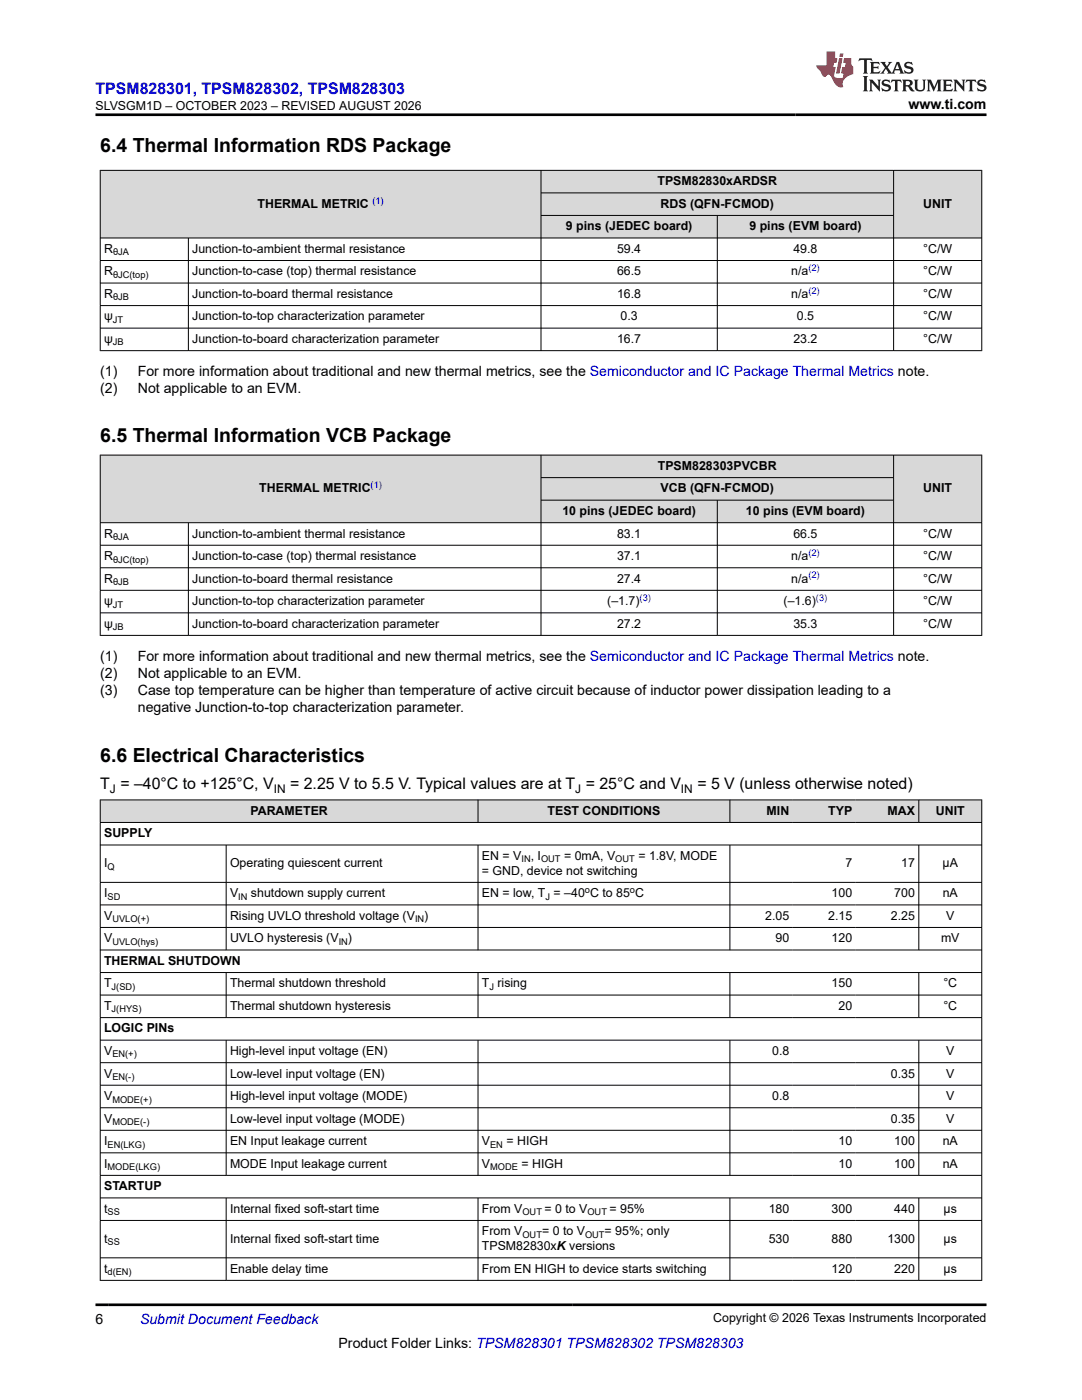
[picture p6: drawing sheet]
<svg xmlns="http://www.w3.org/2000/svg" width="216mm" height="279mm" viewBox="0 0 216 279" stroke-linecap="round" stroke-linejoin="round" font-family="sans-serif">
<defs><g id="words">
<g font-size="3.9">
<text x="20" y="30.3">6.4 Thermal Information RDS Package</text>
<text x="20" y="88.1">6.5 Thermal Information VCB Package</text>
<text x="20" y="152.1">6.6 Electrical Characteristics</text>
</g>
<text font-size="3.2" fill="#00f" x="19" y="18.7">TPSM828301, TPSM828302, TPSM828303</text>
<g font-size="3.2">
<text x="20" y="157.5">T = –40°C to +125°C, V</text>
<text x="57.9" y="157.5">= 2.25 V to 5.5 V. Typical values are at T = 25°C and V</text>
<text x="139.1" y="157.5">= 5 V (unless otherwise noted)</text>
</g>
<g font-size="2.8">
<text x="181.3" y="21.8">www.ti.com</text>
<text x="20" y="75.1">(1)</text>
<text x="27.5" y="75.1">For more information about traditional and new thermal metrics, see the Semiconductor and IC Package Thermal Metrics note.</text>
<text x="20" y="78.5">(2)</text>
<text x="27.5" y="78.5">Not applicable to an EVM.</text>
<text x="20" y="132">(1)</text>
<text x="27.5" y="132">For more information about traditional and new thermal metrics, see the Semiconductor and IC Package Thermal Metrics note.</text>
<text x="20" y="135.3">(2)</text>
<text x="27.5" y="135.3">Not applicable to an EVM.</text>
<text x="20" y="138.7">(3)</text>
<text x="27.5" y="138.7">Case top temperature can be higher than temperature of active circuit because of inductor power dissipation leading to a</text>
<text x="27.5" y="142.1">negative Junction-to-top characterization parameter.</text>
<text x="19" y="264.2">6</text>
<text x="67.6" y="269">Product Folder Links: TPSM828301 TPSM828302 TPSM828303</text>
</g>
<text font-size="2.8" fill="#00f" x="27.9" y="264.2">Submit Document Feedback</text>
<g font-size="2.5">
<text x="19" y="21.9">SLVSGM1D – OCTOBER 2023 – REVISED AUGUST 2026</text>
<text x="51.4" y="41.5">THERMAL METRIC</text>
<text x="131.2" y="37">TPSM82830xARDSR</text>
<text x="131.8" y="41.5">RDS (QFN-FCMOD)</text>
<text x="184.2" y="41.5">UNIT</text>
<text x="112.9" y="46">9 pins (JEDEC board)</text>
<text x="149.5" y="46">9 pins (EVM board)</text>
<text x="20.8" y="50.5">R</text>
<text x="38.4" y="50.5">Junction-to-ambient thermal resistance</text>
<text x="123.1" y="50.5">59.4</text>
<text x="158.3" y="50.5">49.8</text>
<text x="184.2" y="50.5">°C/W</text>
<text x="20.8" y="55">R</text>
<text x="20.8" y="59.4">R</text>
<text x="38.4" y="55">Junction-to-case (top) thermal resistance</text>
<text x="38.4" y="59.4">Junction-to-board thermal resistance</text>
<text x="123.1" y="55">66.5</text>
<text x="123.1" y="59.4">16.8</text>
<text x="157.9" y="55">n/a</text>
<text x="157.9" y="59.4">n/a</text>
<text x="184.2" y="55">°C/W</text>
<text x="184.2" y="59.4">°C/W</text>
<text x="20.8" y="63.9">ψ</text>
<text x="38.4" y="63.9">Junction-to-top characterization parameter</text>
<text x="123.8" y="63.9">0.3</text>
<text x="159" y="63.9">0.5</text>
<text x="184.2" y="63.9">°C/W</text>
<text x="20.8" y="68.4">ψ</text>
<text x="38.4" y="68.4">Junction-to-board characterization parameter</text>
<text x="123.1" y="68.4">16.7</text>
<text x="158.3" y="68.4">23.2</text>
<text x="184.2" y="68.4">°C/W</text>
<text x="131.3" y="93.8">TPSM828303PVCBR</text>
<text x="51.7" y="98.3">THERMAL METRIC</text>
<text x="131.8" y="98.3">VCB (QFN-FCMOD)</text>
<text x="184.2" y="98.3">UNIT</text>
<text x="20.8" y="107.3">R</text>
<text x="38.4" y="107.3">Junction-to-ambient thermal resistance</text>
<text x="112.2" y="102.8">10 pins (JEDEC board)</text>
<text x="123.1" y="107.3">83.1</text>
<text x="148.9" y="102.8">10 pins (EVM board)</text>
<text x="158.3" y="107.3">66.5</text>
<text x="184.2" y="107.3">°C/W</text>
<text x="20.8" y="111.8">R</text>
<text x="38.4" y="111.8">Junction-to-case (top) thermal resistance</text>
<text x="123.1" y="111.8">37.1</text>
<text x="157.9" y="111.8">n/a</text>
<text x="184.2" y="111.8">°C/W</text>
<text x="20.8" y="116.3">R</text>
<text x="38.4" y="116.3">Junction-to-board thermal resistance</text>
<text x="123.1" y="116.3">27.4</text>
<text x="157.9" y="116.3">n/a</text>
<text x="184.2" y="116.3">°C/W</text>
<text x="20.8" y="120.8">ψ</text>
<text x="20.8" y="125.3">ψ</text>
<text x="38.4" y="120.8">Junction-to-top characterization parameter</text>
<text x="38.4" y="125.3">Junction-to-board characterization parameter</text>
<text x="121.2" y="120.8">(–1.7)</text>
<text x="123.1" y="125.3">27.2</text>
<text x="156.4" y="120.8">(–1.6)</text>
<text x="158.3" y="125.3">35.3</text>
<text x="184.2" y="120.8">°C/W</text>
<text x="184.2" y="125.3">°C/W</text>
<text x="20.8" y="167.1">SUPPLY</text>
<text x="50" y="162.6">PARAMETER</text>
<text x="109.3" y="162.6">TEST CONDITIONS</text>
<text x="153" y="162.6">MIN</text>
<text x="165.3" y="162.6">TYP</text>
<text x="177.1" y="162.6">MAX</text>
<text x="186.7" y="162.6">UNIT</text>
<text x="20.8" y="173.1">I</text>
<text x="45.9" y="173.1">Operating quiescent current</text>
<text x="96.2" y="171.6">EN = V</text>
<text x="105.9" y="171.6">, I</text>
<text x="112.5" y="171.6">= 0mA, V</text>
<text x="127.4" y="171.6">= 1.8V, MODE</text>
<text x="168.7" y="173.1">7</text>
<text x="179.8" y="173.1">17</text>
<text x="188.1" y="173.1">µA</text>
<text x="20.8" y="179.1">I</text>
<text x="45.9" y="179.1">V</text>
<text x="50.1" y="179.1">shutdown supply current</text>
<text x="96.2" y="174.6">= GND, device not switching</text>
<text x="96.2" y="179.1">EN = low, T = –40 C to 85 C</text>
<text x="165.9" y="179.1">100</text>
<text x="178.4" y="179.1">700</text>
<text x="188.1" y="179.1">nA</text>
<text x="20.8" y="183.6">V</text>
<text x="45.9" y="183.6">Rising UVLO threshold voltage (V</text>
<text x="84.7" y="183.6">)</text>
<text x="152.7" y="183.6">2.05</text>
<text x="165.3" y="183.6">2.15</text>
<text x="177.8" y="183.6">2.25</text>
<text x="188.8" y="183.6">V</text>
<text x="20.8" y="188.1">V</text>
<text x="45.9" y="188.1">UVLO hysteresis (V</text>
<text x="69.4" y="188.1">)</text>
<text x="154.8" y="188.1">90</text>
<text x="165.9" y="188.1">120</text>
<text x="187.8" y="188.1">mV</text>
<text x="20.8" y="192.6">THERMAL SHUTDOWN</text>
<text x="20.8" y="197.1">T</text>
<text x="45.9" y="197.1">Thermal shutdown threshold</text>
<text x="96.2" y="197.1">T rising</text>
<text x="165.9" y="197.1">150</text>
<text x="188.2" y="197.1">°C</text>
<text x="20.8" y="201.5">T</text>
<text x="45.9" y="201.5">Thermal shutdown hysteresis</text>
<text x="167.3" y="201.5">20</text>
<text x="188.2" y="201.5">°C</text>
<text x="20.8" y="206">LOGIC PINs</text>
<text x="20.8" y="210.5">V</text>
<text x="20.8" y="215">V</text>
<text x="45.9" y="210.5">High-level input voltage (EN)</text>
<text x="45.9" y="215">Low-level input voltage (EN)</text>
<text x="154.1" y="210.5">0.8</text>
<text x="177.8" y="215">0.35</text>
<text x="188.8" y="210.5">V</text>
<text x="188.8" y="215">V</text>
<text x="20.8" y="219.5">V</text>
<text x="45.9" y="219.5">High-level input voltage (MODE)</text>
<text x="154.1" y="219.5">0.8</text>
<text x="188.8" y="219.5">V</text>
<text x="20.8" y="224">V</text>
<text x="45.9" y="224">Low-level input voltage (MODE)</text>
<text x="177.8" y="224">0.35</text>
<text x="188.8" y="224">V</text>
<text x="20.8" y="228.5">I</text>
<text x="20.8" y="233">I</text>
<text x="45.9" y="228.5">EN Input leakage current</text>
<text x="45.9" y="233">MODE Input leakage current</text>
<text x="96.2" y="228.5">V</text>
<text x="96.2" y="233">V</text>
<text x="101.1" y="228.5">= HIGH</text>
<text x="104" y="233">= HIGH</text>
<text x="167.3" y="228.5">10</text>
<text x="167.3" y="233">10</text>
<text x="178.4" y="228.5">100</text>
<text x="178.4" y="233">100</text>
<text x="188.1" y="228.5">nA</text>
<text x="188.1" y="233">nA</text>
<text x="20.8" y="237.5">STARTUP</text>
<text x="20.8" y="242">t</text>
<text x="45.9" y="242">Internal fixed soft-start time</text>
<text x="96.2" y="242">From V</text>
<text x="108.6" y="242">= 0 to V</text>
<text x="121.6" y="242">= 95%</text>
<text x="153.4" y="242">180</text>
<text x="165.9" y="242">300</text>
<text x="178.4" y="242">440</text>
<text x="188.3" y="242">µs</text>
<text x="20.8" y="248">t</text>
<text x="45.9" y="248">Internal fixed soft-start time</text>
<text x="96.2" y="249.5">TPSM82830xK versions</text>
<text x="96.2" y="246.5">From V</text>
<text x="108.2" y="246.5">= 0 to V</text>
<text x="120.6" y="246.5">= 95%; only</text>
<text x="153.4" y="248">530</text>
<text x="165.9" y="248">880</text>
<text x="177.1" y="248">1300</text>
<text x="188.3" y="248">µs</text>
<text x="20.8" y="254">t</text>
<text x="45.9" y="254">Enable delay time</text>
<text x="96.2" y="254">From EN HIGH to device starts switching</text>
<text x="165.9" y="254">120</text>
<text x="178.4" y="254">220</text>
<text x="188.3" y="254">µs</text>
<text x="142.3" y="263.9">Copyright © 2026 Texas Instruments Incorporated</text>
</g>
<g font-size="2.4">
<text x="21.9" y="158.2">J</text>
<text x="54.6" y="158.2">IN</text>
<text x="114.8" y="158.2">J</text>
<text x="135.9" y="158.2">IN</text>
</g>
<g font-size="1.9" fill="#00f">
<text x="74.3" y="40.6">(1)</text>
<text x="161.3" y="54.1">(2)</text>
<text x="161.3" y="58.6">(2)</text>
<text x="74" y="97.5">(1)</text>
<text x="161.3" y="111">(2)</text>
<text x="127.6" y="119.9">(3)</text>
<text x="161.3" y="115.4">(2)</text>
<text x="162.8" y="119.9">(3)</text>
</g>
<g font-size="1.9">
<text x="22.6" y="50.9">θJA</text>
<text x="22.6" y="55.4">θJC(top)</text>
<text x="22.6" y="59.9">θJB</text>
<text x="22.5" y="64.4">JT</text>
<text x="22.5" y="68.9">JB</text>
<text x="22.6" y="107.8">θJA</text>
<text x="22.6" y="112.3">θJC(top)</text>
<text x="22.6" y="116.8">θJB</text>
<text x="22.5" y="121.3">JT</text>
<text x="22.5" y="125.8">JB</text>
<text x="21.5" y="173.6">Q</text>
<text x="104" y="172.1">IN</text>
<text x="108" y="172.1">OUT</text>
<text x="122.8" y="172.1">OUT</text>
<text x="21.5" y="179.6">SD</text>
<text x="47.5" y="179.6">IN</text>
<text x="108.8" y="179.6">J</text>
<text x="116.7" y="178.2">o</text>
<text x="125.7" y="178.2">o</text>
<text x="22.4" y="184.1">UVLO(+)</text>
<text x="82.8" y="184.1">IN</text>
<text x="22.4" y="188.5">UVLO(hys)</text>
<text x="67.6" y="188.5">IN</text>
<text x="22.3" y="197.5">J(SD)</text>
<text x="97.7" y="197.5">J</text>
<text x="22.3" y="202">J(HYS)</text>
<text x="22.4" y="211">EN(+)</text>
<text x="22.4" y="215.5">EN(-)</text>
<text x="22.4" y="220">MODE(+)</text>
<text x="22.4" y="224.5">MODE(-)</text>
<text x="21.5" y="229">EN(LKG)</text>
<text x="21.5" y="233.5">MODE(LKG)</text>
<text x="97.8" y="229">EN</text>
<text x="97.8" y="233.5">MODE</text>
<text x="21.5" y="242.5">SS</text>
<text x="104.2" y="242.5">OUT</text>
<text x="117.2" y="242.5">OUT</text>
<text x="21.5" y="248.5">SS</text>
<text x="104.2" y="247">OUT</text>
<text x="116.7" y="247">OUT</text>
<text x="21.5" y="254.5">d(EN)</text>
</g>
</g></defs>
<g fill="#d8d8d8">
<path d="M20 34h175.9v4.5h-175.9z" fill-rule="evenodd"/>
<path d="M20.1 34.1h87.8v13.3h-87.8z" fill-rule="evenodd"/>
<path d="M108 34.1h70.2v4.3h-70.2z" fill-rule="evenodd"/>
<path d="M178.4 34.1h17.4v13.3h-17.4z" fill-rule="evenodd"/>
<path d="M108 38.6h70.2v4.3h-70.2z" fill-rule="evenodd"/>
<path d="M108 43.1h35.1v4.3h-35.1z" fill-rule="evenodd"/>
<path d="M143.2 43.1h35v4.3h-35z" fill-rule="evenodd"/>
</g>
<g fill="none" stroke="#000" stroke-width=".2">
<path d="M19.9 34h176.1M20 33.9v36.1M107.9 33.9v36.1M107.9 38.5h70.5M178.3 33.9v36.1M195.9 33.9v36.1M19.9 47.5h176.1M19.9 52h176.1M19.9 56.5h176.1M37.6 47.5v22.5M107.9 43h70.5M143.1 43v27"/>
<path d="M19.9 61h176.1M19.9 65.5h176.1M19.9 70h176.1"/>
</g>
<g fill="#d8d8d8">
<path d="M20 90.8h175.9v4.5h-175.9z" fill-rule="evenodd"/>
<path d="M20.1 90.9h87.8v13.4h-87.8z" fill-rule="evenodd"/>
<path d="M108 90.9h70.2v4.4h-70.2z" fill-rule="evenodd"/>
<path d="M178.4 90.9h17.4v13.4h-17.4z" fill-rule="evenodd"/>
<path d="M108 95.4h70.2v4.4h-70.2z" fill-rule="evenodd"/>
<path d="M108 99.9h35.1v4.4h-35.1z" fill-rule="evenodd"/>
<path d="M143.2 99.9h35v4.4h-35z" fill-rule="evenodd"/>
</g>
<g fill="none" stroke="#000" stroke-width=".2">
<path d="M19.9 90.8h176.1M20 90.8v36.1M107.9 90.8v36.1M107.9 95.3h70.5M107.9 99.8h70.5M143.1 99.8v27.1M178.3 90.8v36.1M195.9 90.8v36.1M19.9 104.3h176.1M19.9 108.8h176.1M19.9 113.3h176.1M19.9 117.8h176.1"/>
<path d="M37.6 104.3v22.6M19.9 122.3h176.1M19.9 126.8h176.1"/>
</g>
<g fill="#d8d8d8">
<path d="M20 159.6h175.9v4.5h-175.9z" fill-rule="evenodd"/>
<path d="M20.1 159.7h75.2v4.4h-75.2z" fill-rule="evenodd"/>
<path d="M95.4 159.7h50.2v4.4h-50.2z" fill-rule="evenodd"/>
<path d="M145.7 159.7h12.5v4.4h-12.5z" fill-rule="evenodd"/>
<path d="M158.2 159.7h12.6v4.4h-12.6z" fill-rule="evenodd"/>
<path d="M170.8 159.7h12.5v4.4h-12.5z" fill-rule="evenodd"/>
<path d="M183.4 159.7h12.4v4.4h-12.4z" fill-rule="evenodd"/>
</g>
<g fill="none" stroke="#000" stroke-width=".2">
<path d="M19.9 159.6h176.1M20 159.6v96M95.4 159.6v4.6M145.6 159.6v4.6M183.3 159.6v4.6M195.9 159.6v96M19.9 164.1h176.1M19.9 168.6h176.1M19.9 176.1h176.1M45.1 168.6v21.1M95.4 168.6v21.1M145.6 168.6v21.1"/>
<path d="M183.3 168.6v21.1M19.9 180.6h176.1M19.9 185.1h176.1M19.9 189.6h176.1M19.9 194.1h176.1M19.9 198.6h176.1M45.1 194.1v9M95.4 194.1v9M145.6 194.1v9M183.3 194.1v9M19.9 203.1h176.1M19.9 207.6h176.1"/>
<path d="M19.9 212.1h176.1M19.9 216.6h176.1M45.1 207.6v27M95.4 207.6v27M145.6 207.6v27M183.3 207.6v27M19.9 221.1h176.1M19.9 225.6h176.1M19.9 230.1h176.1M19.9 234.6h176.1M19.9 239.1h176.1M45.1 239.1v16.5"/>
<path d="M95.4 239.1v16.5M145.6 239.1v16.5M183.3 239.1v16.5M19.9 243.6h176.1M19.9 251h176.1M19.9 255.5h176.1"/>
</g>
<path d="M171.5 11.6l-.2 .6 .5-.2h.6v.1v2.2l-.2 .4h1l-.2-.4v-2.2v-.1h.5l.6 .2-.2-.6zM173.6 12.4l.2 .3v1.6l-.2 .4h1.9l.1-.6a1.08 1.08 0 0 1-1.3 .2v-.7h.6l.4 .2v-.7l-.4 .2h-.6v-.5l.2-.2a1 1 0 0 1 1 .3l-.1-.5zM175.7 12.4l.9 1.1-1 1.2h.9l-.2-.2 .5-.8 .4 .8-.2 .2h1.6l-.2-.2 .2-.5h.9l.1 .5-.1 .2h.9l-.2-.4-.8-1.9h-.5l-.9 2.1-.9-1.1 .9-1h-.8l.2 .2-.4 .6-.4-.6 .2-.2zM179 12.8l.4 1h-.7zM180.7 12.5a.65 .65 0 0 0-.2 .7 .65 .65 0 0 0 .6 .5l.6 .1 .1 .3a.79 .79 0 0 1-.7 .4 .79 .79 0 0 1-.7-.5l.1 .7 .2-.1a.93 .93 0 0 0 1.1 0 .93 .93 0 0 0 .4-.9 1.46 1.46 0 0 0-1.2-.6l-.1-.3a1.09 1.09 0 0 1 1.2 .2l-.2-.6-.1 .1-.5-.2zM172.2 15.2l.2 .4v2.2l-.2 .4h1l-.2-.4v-2.2l.2-.4zM173.4 15.9l.2 .4v1.5l-.2 .4h.8l-.3-.4 .1-1.3 1.6 1.8v-2l.2-.4h-.7l.1 .2 .1 1.1-1.2-1.3zM176.2 16a.65 .65 0 0 0-.2 .8 .65 .65 0 0 0 .6 .4l.6 .2 .1 .2a.79 .79 0 0 1-.7 .4 .79 .79 0 0 1-.7-.5l.1 .7 .2-.1a.93 .93 0 0 0 1.1 .1 .93 .93 0 0 0 .4-1 1.46 1.46 0 0 0-1.2-.5l-.1-.4a1.09 1.09 0 0 1 1.2 .2l-.1-.6-.2 .1-.5-.1zM177.9 15.9l-.1 .6a.63 .63 0 0 1 .8-.3v1.6l-.3 .4h1l-.2-.4v-1.6a.66 .66 0 0 1 .8 .3l-.1-.6zM180 15.9l.2 .4v1.5l-.2 .4h1l-.2-.2-.1-.7h.5l.1 .2a.79 .79 0 0 0 1.2 .6l-1-.9a.61 .61 0 0 0 .6-.6 .61 .61 0 0 0-.5-.7zM180.8 16.2h.1a.47 .47 0 0 1 .5 .1 .47 .47 0 0 1 .1 .5l-.1 .1-.7 .1zM182.3 15.9l.2 .2a2.27 2.27 0 0 0 .4 2 1.04 1.04 0 0 0 1.7-.7v-1.3l.2-.2h-.8l.2 .4v1.1a.6 .6 0 0 1-.6 .6 .6 .6 0 0 1-.6-.6v-1.1l.3-.4zM184.9 15.9l.2 .4v1.5l-.2 .4h.8l-.3-.4v-1.4l.9 1.9 .9-1.9v1.4l-.3 .4h1l-.2-.4v-1.5l.2-.4h-.8l-.7 1.5-.6-1.5zM188.1 15.9l.2 .4v1.5l-.2 .4h1.9l.1-.6a1.09 1.09 0 0 1-1.3 .2v-.7h.6l.4 .2v-.6l-.4 .2h-.6v-.6l.2-.1a1.01 1.01 0 0 1 1 .3l-.1-.6zM190.2 15.9l.3 .4v1.5l-.3 .4h.8l-.2-.4v-1.3l1.6 1.8v-2l.2-.4h-.7l.2 .2v1.1l-1.2-1.3zM192.8 15.9l-.1 .6a.63 .63 0 0 1 .8-.3v1.6l-.3 .4h1l-.2-.4v-1.6a.66 .66 0 0 1 .8 .3l-.1-.6zM195.2 16a.65 .65 0 0 0-.2 .8 .65 .65 0 0 0 .6 .4l.6 .2 .2 .2a.79 .79 0 0 1-.7 .4 .79 .79 0 0 1-.7-.5l.1 .7 .2-.1a.93 .93 0 0 0 1 .1 .93 .93 0 0 0 .5-1 1.46 1.46 0 0 0-1.3-.5v-.4a1.09 1.09 0 0 1 1.2 .2l-.2-.6-.2 .1-.5-.1z" fill="#231f20"/>
<path d="M164.9 10.3v2.7h-2l.1 .4 .8 1a.95 .95 0 0 0 1 .9 .59 .59 0 0 1 .5-.4 .59 .59 0 0 1 .5 .3l.4 .8a1.59 1.59 0 0 0 2.1 1.4 1.61 1.61 0 0 1 1-2.3l1-.3-.1-1.5a1.59 1.59 0 0 1-.3-1.7h-1.5l-.2 .9h.6l-.2 .9h-.5l-.2 .9v.3l.4 .1-.1 .9h-.7a.73 .73 0 0 1-1-.7l.3-1.5h-.5l.1-.9h.5l.2-.9h-.5v-1.3zM167.4 11.6l-.6 3.1h.7l.6-3.1zM167.6 10.7l-.1 .6h.7l.1-.6z" fill="#ed1c24"/>
<path d="M19 22.9h177.8M19 260.4h177.8" fill="none" stroke="#000" stroke-width=".53"/>
<use href="#words"/>
</svg>
